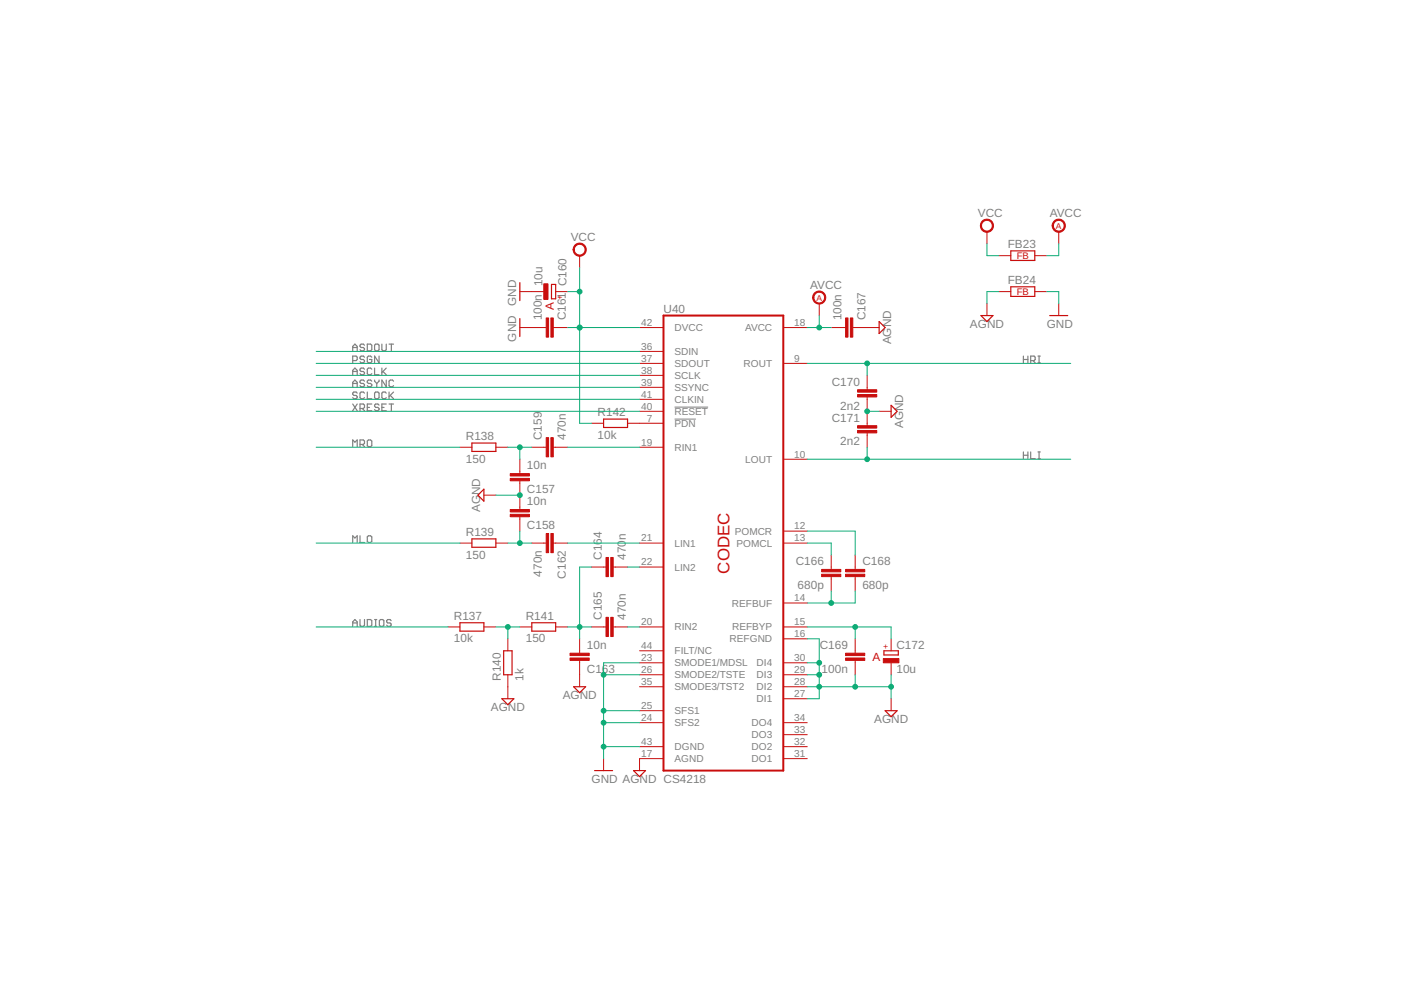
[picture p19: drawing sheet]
<svg xmlns="http://www.w3.org/2000/svg" width="297mm" height="210mm" viewBox="0 0 297 210" stroke-linecap="round" stroke-linejoin="round" font-family="sans-serif">
<defs><g id="words">
<text font-size="3.6" fill="#c90d0c" x="154.6" y="121.6" transform="rotate(-90 154.6 121.6)">CODEC</text>
<g font-size="2.5" fill="#808080">
<text x="207.3" y="46">VCC</text>
<text x="222.6" y="46">AVCC</text>
<text x="121" y="51">VCC</text>
<text x="213.7" y="52.7">FB23</text>
<text x="109.4" y="64.8" transform="rotate(-90 109.4 64.8)">GND</text>
<text x="115" y="60.7" transform="rotate(-90 115 60.7)">10u</text>
<text x="120.1" y="60.7" transform="rotate(-90 120.1 60.7)">C160</text>
<text x="171.8" y="61.2">AVCC</text>
<text x="213.7" y="60.3">FB24</text>
<text x="114.9" y="67.9" transform="rotate(-90 114.9 67.9)">100n</text>
<text x="120" y="67.9" transform="rotate(-90 120 67.9)">C161</text>
<text x="140.7" y="66.3">U40</text>
<text x="178.4" y="67.9" transform="rotate(-90 178.4 67.9)">100n</text>
<text x="183.5" y="67.9" transform="rotate(-90 183.5 67.9)">C167</text>
<text x="205.6" y="69.4">AGND</text>
<text x="221.9" y="69.4">GND</text>
<text x="109.4" y="72.4" transform="rotate(-90 109.4 72.4)">GND</text>
<text x="188.9" y="73" transform="rotate(-90 188.9 73)">AGND</text>
<text x="176.3" y="81.8">C170</text>
<text x="126.7" y="88.3">R142</text>
<text x="176.3" y="89.4">C171</text>
<text x="178.1" y="86.8">2n2</text>
<text x="98.8" y="93.3">R138</text>
<text x="114.9" y="93.3" transform="rotate(-90 114.9 93.3)">C159</text>
<text x="120" y="93.3" transform="rotate(-90 120 93.3)">470n</text>
<text x="126.7" y="93.1">10k</text>
<text x="178.1" y="94.4">2n2</text>
<text x="191.5" y="90.8" transform="rotate(-90 191.5 90.8)">AGND</text>
<text x="98.8" y="98.1">150</text>
<text x="111.7" y="99.5">10n</text>
<text x="111.7" y="107.1">10n</text>
<text x="111.7" y="104.6">C157</text>
<text x="98.8" y="113.6">R139</text>
<text x="101.8" y="108.6" transform="rotate(-90 101.8 108.6)">AGND</text>
<text x="111.7" y="112.2">C158</text>
<text x="98.8" y="118.4">150</text>
<text x="127.6" y="118.7" transform="rotate(-90 127.6 118.7)">C164</text>
<text x="132.7" y="118.7" transform="rotate(-90 132.7 118.7)">470</text>
<text x="132.7" y="114.5" transform="rotate(-90 132.7 114.5)">n</text>
<text x="168.7" y="119.8">C166</text>
<text x="182.8" y="119.8">C168</text>
<text x="114.9" y="122.3" transform="rotate(-90 114.9 122.3)">470n</text>
<text x="120" y="122.7" transform="rotate(-90 120 122.7)">C162</text>
<text x="169.1" y="124.9">680p</text>
<text x="182.8" y="124.9">680p</text>
<text x="96.2" y="131.4">R137</text>
<text x="111.5" y="131.4">R141</text>
<text x="127.6" y="131.4" transform="rotate(-90 127.6 131.4)">C165</text>
<text x="132.7" y="131.4" transform="rotate(-90 132.7 131.4)">470n</text>
<text x="96.2" y="136.2">10k</text>
<text x="111.5" y="136.2">150</text>
<text x="124.4" y="137.6">10n</text>
<text x="173.8" y="137.6">C169</text>
<text x="190.1" y="137.5">C172</text>
<text x="124.4" y="142.7">C163</text>
<text x="174.2" y="142.7">100n</text>
<text x="190.1" y="142.6">10u</text>
<text x="106.2" y="144.3" transform="rotate(-90 106.2 144.3)">R140</text>
<text x="111" y="144.3" transform="rotate(-90 111 144.3)">1k</text>
<text x="119.3" y="148.2">AGND</text>
<text x="104.1" y="150.7">AGND</text>
<text x="185.3" y="153.2">AGND</text>
<text x="125.4" y="165.9">GND AGND CS4218</text>
</g>
<g font-size="2.5" fill="#c90d0c">
<text x="117.4" y="65.8" transform="rotate(-90 117.4 65.8)">A</text>
<text x="185" y="140.2">A</text>
</g>
<g font-size="2.1" fill="#808080">
<text x="136" y="69.1">42</text>
<text x="143" y="70.2">DVCC</text>
<text x="158" y="70.2">AVCC</text>
<text x="168.4" y="69.1">18</text>
<text x="136" y="74.2">36</text>
<text x="136" y="76.7">37</text>
<text x="143" y="75.3">SDIN</text>
<text x="143" y="77.8">SDOUT</text>
<text x="157.7" y="77.8">ROUT</text>
<text x="168.4" y="76.7">9</text>
<text x="136" y="79.2">38</text>
<text x="136" y="81.8">39</text>
<text x="143" y="80.4">SCLK</text>
<text x="143" y="82.9">SSYNC</text>
<text x="136" y="84.3">41</text>
<text x="136" y="86.9">40</text>
<text x="137.2" y="89.4">7</text>
<text x="143" y="85.4">CLKIN</text>
<text x="143" y="88">RESET</text>
<text x="136" y="94.5">19</text>
<text x="143" y="95.6">RIN1</text>
<text x="143" y="90.5">PDN</text>
<text x="158" y="98.1">LOUT</text>
<text x="168.4" y="97">10</text>
<text x="155.8" y="113.4">POMCR</text>
<text x="168.4" y="112.2">12</text>
<text x="136" y="119.9">22</text>
<text x="136" y="114.8">21</text>
<text x="143" y="115.9">LIN1</text>
<text x="156.2" y="115.9">POMCL</text>
<text x="168.4" y="114.8">13</text>
<text x="143" y="121">LIN2</text>
<text x="155.2" y="128.6">REFBUF</text>
<text x="168.4" y="127.5">14</text>
<text x="136" y="132.6">20</text>
<text x="136" y="137.6">44</text>
<text x="143" y="133.7">RIN2</text>
<text x="154.7" y="136.2">REFGND</text>
<text x="155.2" y="133.7">REFBYP</text>
<text x="168.4" y="135.1">16</text>
<text x="168.4" y="132.6">15</text>
<text x="136" y="140.2">23</text>
<text x="136" y="142.7">26</text>
<text x="143" y="141.3">SMODE1/MDSL</text>
<text x="143" y="143.8">SMODE2/TSTE</text>
<text x="143" y="138.8">FILT/NC</text>
<text x="160.4" y="143.8">DI3</text>
<text x="160.4" y="141.3">DI4</text>
<text x="168.4" y="142.7">29</text>
<text x="168.4" y="140.2">30</text>
<text x="136" y="145.3">35</text>
<text x="143" y="146.4">SMODE3/TST2</text>
<text x="160.4" y="148.9">DI1</text>
<text x="160.4" y="146.4">DI2</text>
<text x="168.4" y="147.8">27</text>
<text x="168.4" y="145.3">28</text>
<text x="136" y="150.3">25</text>
<text x="136" y="152.9">24</text>
<text x="143" y="151.5">SFS1</text>
<text x="143" y="154">SFS2</text>
<text x="159.3" y="154">DO4</text>
<text x="168.4" y="155.4">33</text>
<text x="168.4" y="152.9">34</text>
<text x="136" y="158">43</text>
<text x="136" y="160.5">17</text>
<text x="143" y="159.1">DGND</text>
<text x="143" y="161.6">AGND</text>
<text x="159.3" y="161.6">DO1</text>
<text x="159.3" y="159.1">DO2</text>
<text x="159.3" y="156.5">DO3</text>
<text x="168.4" y="160.5">31</text>
<text x="168.4" y="158">32</text>
</g>
<g font-size="2" fill="#c90d0c">
<text x="215.6" y="54.9">FB</text>
<text x="215.6" y="62.5">FB</text>
</g>
<g font-size="1.8" fill="#c90d0c">
<text x="223.9" y="48.5">A</text>
<text x="118.2" y="63.7">+</text>
<text x="173.1" y="63.7">A</text>
<text x="188.3" y="137.6" transform="rotate(-90 188.3 137.6)">+</text>
</g>
</g></defs>
<path d="M143 86.3h7.1M143 88.9h4.5" fill="none" stroke="#808080" stroke-width=".21"/>
<g fill="none" stroke="#808080" stroke-width=".25">
<path d="M74.8 74.4v-1l.4-.4 .5 .4v1M74.8 76.5h.7l.2-.3v-.5l-.2-.2h-.7v1.4M74.8 79.5v-1l.4-.5 .5 .5v1M74.8 73.7h.9M74.8 78.8h.9M77.3 73.2l-.3-.2h-.4l-.3 .2v.2l.3 .3h.4l.3 .2v.2l-.3 .3h-.4l-.3-.3M77.3 75.7l-.3-.2h-.4l-.3 .2v.3l.3 .2h.4l.3 .3v.2l-.3 .2h-.4l-.3-.2M77.3 78.3l-.3-.3h-.4l-.3 .3v.2l.3 .3h.4l.3 .2v.2l-.3 .3h-.4l-.3-.3M77.9 73h.7l.2 .2v.9l-.2 .3h-.7zM78.8 75.7l-.2-.2h-.5l-.2 .2v1l.2 .2h.5l.2-.2v-.5h-.5M78.8 78.3l-.2-.3h-.5l-.2 .3v.9l.2 .3h.5l.2-.3M79.4 78v1.5h1"/>
<path d="M79.7 73h.4l.3 .2v.9l-.3 .3h-.4l-.3-.3v-.9zM80.4 75.5v1.4l-1-1.4v1.4M81 73v1.1l.2 .3h.5l.2-.3v-1.1M81 78v1.5M81.2 78.8l.7 .7M81.9 78l-.9 1M82.5 73h.9M83 73v1.4M217 76.2h.9M217 75.5v1.4M217.9 75.5v1.4M218.5 76.5h.7l.3-.3v-.5l-.3-.2h-.7v1.4"/>
<path d="M219 76.5l.5 .4M220.1 75.5h.5M220.1 76.9h.5M220.3 75.5v1.4M74.8 82v-.9l.4-.5 .5 .5v.9M74.8 94.7v-1.4l.4 .4 .5-.4v1.4M74.8 81.3h.9M74.8 85.7l.9 1.4M75.7 83.4l-.2-.3h-.5l-.2 .5 .2 .2h.5l.2 .5-.2 .2h-.5l-.2-.2M75.7 85.7l-.9 1.4M76.3 86.6h.7l.3-.2v-.5l-.3-.2h-.7v1.4M76.3 94.2h.7l.3-.2v-.5l-.3-.2h-.7v1.4"/>
<path d="M76.8 86.6l.5 .5M76.8 94.2l.5 .5M77.3 80.8l-.3-.2h-.4l-.3 .2v.3l.3 .2h.4l.3 .2v.3l-.3 .2h-.4l-.3-.2M77.3 83.4l-.3-.3h-.4l-.3 .3v.9l.3 .2h.4l.3-.2M77.9 83.1v1.4h.9M77.9 86.4h.4M78.1 93.3h.5l.2 .2v1l-.2 .2h-.5l-.2-.2v-1zM78.8 80.8l-.2-.2h-.5l-.2 .2v.3l.2 .2h.5l.2 .2v.3l-.2 .2h-.5l-.2-.2M78.8 85.7h-.9v1.4h.9M79.4 80.6v.2l.5 .5M79.7 83.1h.4l.3 .3v.9l-.3 .2h-.4l-.3-.2v-.9zM79.9 81.3v.7"/>
<path d="M80.4 85.9l-.3-.2h-.4l-.3 .4 .3 .3h.4l.3 .2v.2l-.3 .3h-.4l-.3-.3M80.4 80.6v.2l-.5 .5M81 86.4h.4M81.9 80.6v1.4l-.9-1.4v1.4M81.9 83.4l-.2-.3h-.5l-.2 .3v.9l.2 .2h.5l.2-.2M81.9 85.7h-.9v1.4h.9M82.5 83.1v1.4M82.5 85.7h.9M82.7 83.8l.7 .7M83 85.7v1.4M83.4 80.8l-.2-.2h-.5l-.2 .2v1l.2 .2h.5l.2-.2M83.4 83.1l-.9 1"/>
<path d="M217 95.8v1.4M217 96.5h.9M217.9 95.8v1.4M218.5 95.8v1.4h1M220.1 97.2h.5M220.1 95.8h.5M220.3 95.8v1.4M74.8 115v-1.4l.4 .5 .5-.5v1.4M76.3 113.6v1.4h1M78.1 113.6h.5l.2 .2v1l-.2 .2h-.5l-.2-.2v-1zM74.8 132.8v-1l.4-.4 .5 .4v1M74.8 132.1h.9"/>
<path d="M76.3 131.4v1.1l.3 .3h.4l.3-.3v-1.1M77.9 131.4h.7l.2 .2v.9l-.2 .3h-.7zM79.4 132.8h.5M79.4 131.4h.5M79.7 131.4v1.4M80.7 131.4h.5l.2 .2v.9l-.2 .3h-.5l-.3-.3v-.9zM82.9 131.6l-.2-.2h-.5l-.2 .2v.2l.2 .3h.5l.2 .2-.2 .5h-.5l-.2-.3"/>
</g>
<path d="M140.7 66.9h25.4v96.5h-25.4z" fill="none" stroke="#c90d0c" stroke-width=".42"/>
<g fill="none" stroke="#c90d0c" stroke-width=".21">
<path d="M122.9 54.2v2.5M209.3 49.1v2.6M211.8 54.2h2.5M219.4 54.2h2.5M224.5 49.1v2.6M110.2 69.4h5.6M110.2 61.8h5.1M117.3 69.4h3.1M117.8 61.8h2.6M135.6 69.4h5.1M135.6 74.5h5.1M135.6 77h5.1"/>
<path d="M135.6 79.6h5.1M166.1 69.4h5.1M166.1 77h5.1M173.7 64.4v2.5M176.2 69.4h3.1M180.8 69.4h5.6M183.9 79.6v3M209.3 64.4v2.5M211.8 61.8h2.5M219.4 61.8h2.5M224.5 64.4v2.5M97.5 94.8h2.6"/>
<path d="M105.1 94.8h2.6M110.2 97.4v3M112.8 94.8h3M117.3 94.8h3.1M125.4 89.7h2.6M133.1 89.7h7.6M135.6 94.8h5.1M135.6 82.1h5.1M135.6 84.7h5.1M135.6 87.2h5.1M166.1 97.4h5.1M183.9 84.2v6.1"/>
<path d="M183.9 91.8v3M186.4 87.2h2.5M97.5 115.1h2.6M102.6 105h2.5M105.1 115.1h2.6M110.2 101.9v6.1M110.2 109.6v3M112.8 115.1h3M117.3 115.1h3.1M135.6 115.1h5.1M166.1 112.6h5.1M166.1 115.1h5.1"/>
<path d="M176.2 117.7v3M181.3 117.7v3M95 132.9h2.5M102.6 132.9h2.5M107.7 135.4v2.6M110.2 132.9h2.6M117.8 132.9h2.6M122.9 135.4v3.1M125.4 132.9h3.1M125.4 120.2h3.1M130 132.9h3.1M130 120.2h3.1"/>
<path d="M135.6 132.9h5.1M135.6 120.2h5.1M135.6 138h5.1M166.1 132.9h5.1M166.1 135.4h5.1M166.1 127.8h5.1M176.2 122.3v3M181.3 122.3v3M181.3 135.4v3.1M188.9 135.4v2.6M107.7 143.1v5M122.9 140v5.6"/>
<path d="M135.6 140.5h5.1M135.6 143.1h5.1M135.6 150.7h5.1M135.6 153.2h5.1M135.6 145.6h5.1M135.6 158.3h5.1M166.1 140.5h5.1M166.1 143.1h5.1M166.1 153.2h5.1M166.1 148.1h5.1M166.1 145.6h5.1M166.1 158.3h5.1"/>
<path d="M166.1 155.8h5.1M181.3 140v3.1M188.9 140.5v2.6M188.9 148.1v2.6M128 160.8v2.6M140.7 160.8h-5.1v2.6M166.1 160.8h5.1"/>
</g>
<g fill="#c90d0c" stroke="#c90d0c" stroke-width=".21">
<path d="M121.9 52a1.4 1.4 0 0 1 2.2 .2 1.4 1.4 0 0 1-.8 2.1 1.4 1.4 0 0 1-1.8-1.4h.3a1.15 1.15 0 0 1 1.6-1 1.15 1.15 0 0 1 .2 1.9 1.15 1.15 0 0 1-1.8-.6v-.3h-.3z" fill-rule="evenodd"/>
<path d="M172.7 62.1a1.4 1.4 0 0 1 2.2 .3 1.4 1.4 0 0 1-.8 2 1.4 1.4 0 0 1-1.8-1.3h.3a1.14 1.14 0 0 1 1.5-1.1 1.14 1.14 0 0 1 .3 1.9 1.14 1.14 0 0 1-1.8-.5v-.3h-.3z" fill-rule="evenodd"/>
<path d="M208.2 46.9a1.4 1.4 0 0 1 2.2 .2 1.4 1.4 0 0 1-.8 2.1 1.4 1.4 0 0 1-1.7-1.3h.2a1.14 1.14 0 0 1 1.7-1 1.14 1.14 0 0 1 .1 1.9 1.14 1.14 0 0 1-1.8-.7v-.2h-.2z" fill-rule="evenodd"/>
<path d="M223.5 46.9a1.4 1.4 0 0 1 2.2 .2 1.4 1.4 0 0 1-.9 2.1 1.4 1.4 0 0 1-1.7-1.3h.2a1.15 1.15 0 0 1 1.6-1.1 1.15 1.15 0 0 1 .3 1.9 1.15 1.15 0 0 1-1.8-.6l-.1-.2h-.2z" fill-rule="evenodd"/>
</g>
<g fill="#c90d0c" stroke="#c90d0c" stroke-width=".21">
<path d="M115.8 67.4h.5v4.1h-.5z"/>
<path d="M116.8 67.4h.5v4.1h-.5z"/>
<path d="M115.3 60.2h.9v3.3h-.9z"/>
<path d="M179.3 67.4h.5v4.1h-.5z"/>
<path d="M180.3 67.4h.5v4.1h-.5z"/>
<path d="M179.3 139.5h4v.5h-4z"/>
<path d="M179.3 138.5h4v.5h-4z"/>
<path d="M187.3 139.6h3.3v.9h-3.3z"/>
<path d="M181.8 83.7h4.1v.5h-4.1z"/>
<path d="M181.8 82.6h4.1v.5h-4.1z"/>
<path d="M181.8 91.3h4.1v.5h-4.1z"/>
<path d="M181.8 90.3h4.1v.5h-4.1z"/>
<path d="M174.2 121.8h4.1v.5h-4.1z"/>
<path d="M174.2 120.7h4.1v.5h-4.1z"/>
<path d="M179.3 121.8h4v.5h-4z"/>
<path d="M179.3 120.7h4v.5h-4z"/>
<path d="M108.2 100.4h4v.5h-4z"/>
<path d="M108.2 101.4h4v.5h-4z"/>
<path d="M116.8 92.8h.5v4.1h-.5z"/>
<path d="M115.8 92.8h.5v4.1h-.5z"/>
<path d="M108.2 108h4v.5h-4z"/>
<path d="M108.2 109.1h4v.5h-4z"/>
<path d="M115.8 113.1h.5v4.1h-.5z"/>
<path d="M116.8 113.1h.5v4.1h-.5z"/>
<path d="M129.5 118.2h.5v4.1h-.5z"/>
<path d="M128.5 118.2h.5v4.1h-.5z"/>
<path d="M129.5 130.9h.5v4.1h-.5z"/>
<path d="M128.5 130.9h.5v4.1h-.5z"/>
<path d="M120.9 138.5h4v.5h-4z"/>
<path d="M120.9 139.5h4v.5h-4z"/>
</g>
<g fill="none" stroke="#c90d0c" stroke-width=".25">
<path d="M110.2 59.9v3.8M214.3 53.2h5.1v2h-5.1zM110.2 67.5v3.9M116.9 60.3h.9v3.1h-.9zM186.4 68.2l1.3 1.2-1.3 1.3zM208 66.9h2.5l-1.2 1.3zM214.3 60.8h5.1v2h-5.1zM222.6 66.9h3.8M100.1 93.9h5v1.8h-5zM128 88.9h5.1v1.7h-5.1zM188.9 85.9l1.3 1.3-1.3 1.3zM100.1 114.3h5v1.7h-5z"/>
<path d="M102.6 103.7v2.6l-1.3-1.3zM97.5 132h5.1v1.8h-5.1zM106.8 138h1.8v5.1h-1.8zM112.8 132h5v1.8h-5zM187.4 138h3.1v.9h-3.1zM106.4 148.1h2.5l-1.2 1.3zM121.6 145.6h2.6l-1.3 1.3zM187.7 150.7h2.5l-1.3 1.3zM126.1 163.4h3.8M134.3 163.4h2.6l-1.3 1.3z"/>
</g>
<g fill="none" stroke="#0dab76" stroke-width=".21">
<path d="M122.9 56.7v33h2.5M209.3 51.7v2.5h2.5M224.5 51.7v2.5h-2.6M67 74.5h68.6M67 77h68.6M67 79.6h68.6M120.4 69.4h15.2M120.4 61.8h2.5M171.2 69.4h5M171.2 77h55.8M173.7 66.9v2.5M183.9 77v2.6"/>
<path d="M211.8 61.8h-2.5v2.6M221.9 61.8h2.6v2.6M67 87.2h68.6M67 82.1h68.6M67 84.7h68.6M67 94.8h30.5M107.7 94.8h5.1M110.2 94.8v2.6M120.4 94.8h15.2M171.2 97.4h55.8M183.9 87.2h2.5M183.9 94.8v2.6"/>
<path d="M67 115.1h30.5M105.1 105h5.1M107.7 115.1h5.1M110.2 112.6v2.5M120.4 115.1h15.2M171.2 112.6h10.1v5.1M171.2 115.1h5v2.6M67 132.9h28M105.1 132.9h5.1M107.7 132.9v2.5M120.4 132.9h5M125.4 120.2h-2.5v15.2"/>
<path d="M133.1 132.9h2.5M133.1 120.2h2.5M171.2 135.4h2.5v12.7h-2.5M171.2 132.9h17.7v2.5M176.2 125.3v2.5M181.3 125.3v2.5h-10.1M181.3 132.9v2.5M128 143.1h7.6M128 158.3h7.6M128 150.7h7.6M128 153.2h7.6M135.6 140.5h-7.6v20.3"/>
<path d="M171.2 140.5h2.5M171.2 143.1h2.5M171.2 145.6h17.7M181.3 143.1v2.5M188.9 143.1v5"/>
</g>
<g fill="#0dab76" stroke="#0dab76" stroke-width=".21">
<circle cx="122.9" cy="69.4" r=".51"/>
<circle cx="122.9" cy="61.8" r=".51"/>
<circle cx="173.7" cy="145.6" r=".51"/>
<circle cx="173.7" cy="143.1" r=".51"/>
<circle cx="173.7" cy="140.5" r=".51"/>
<circle cx="181.3" cy="145.6" r=".51"/>
<circle cx="188.9" cy="145.6" r=".51"/>
<circle cx="110.2" cy="105" r=".51"/>
<circle cx="183.9" cy="87.2" r=".51"/>
<circle cx="181.3" cy="132.9" r=".51"/>
<circle cx="183.9" cy="77" r=".51"/>
<circle cx="183.9" cy="97.4" r=".51"/>
<circle cx="176.2" cy="127.8" r=".51"/>
<circle cx="110.2" cy="94.8" r=".51"/>
<circle cx="110.2" cy="115.1" r=".51"/>
<circle cx="122.9" cy="132.9" r=".51"/>
<circle cx="107.7" cy="132.9" r=".51"/>
<circle cx="173.7" cy="69.4" r=".51"/>
<circle cx="128" cy="153.2" r=".51"/>
<circle cx="128" cy="150.7" r=".51"/>
<circle cx="128" cy="143.1" r=".51"/>
<circle cx="128" cy="158.3" r=".51"/>
</g>
<use href="#words"/>
</svg>
